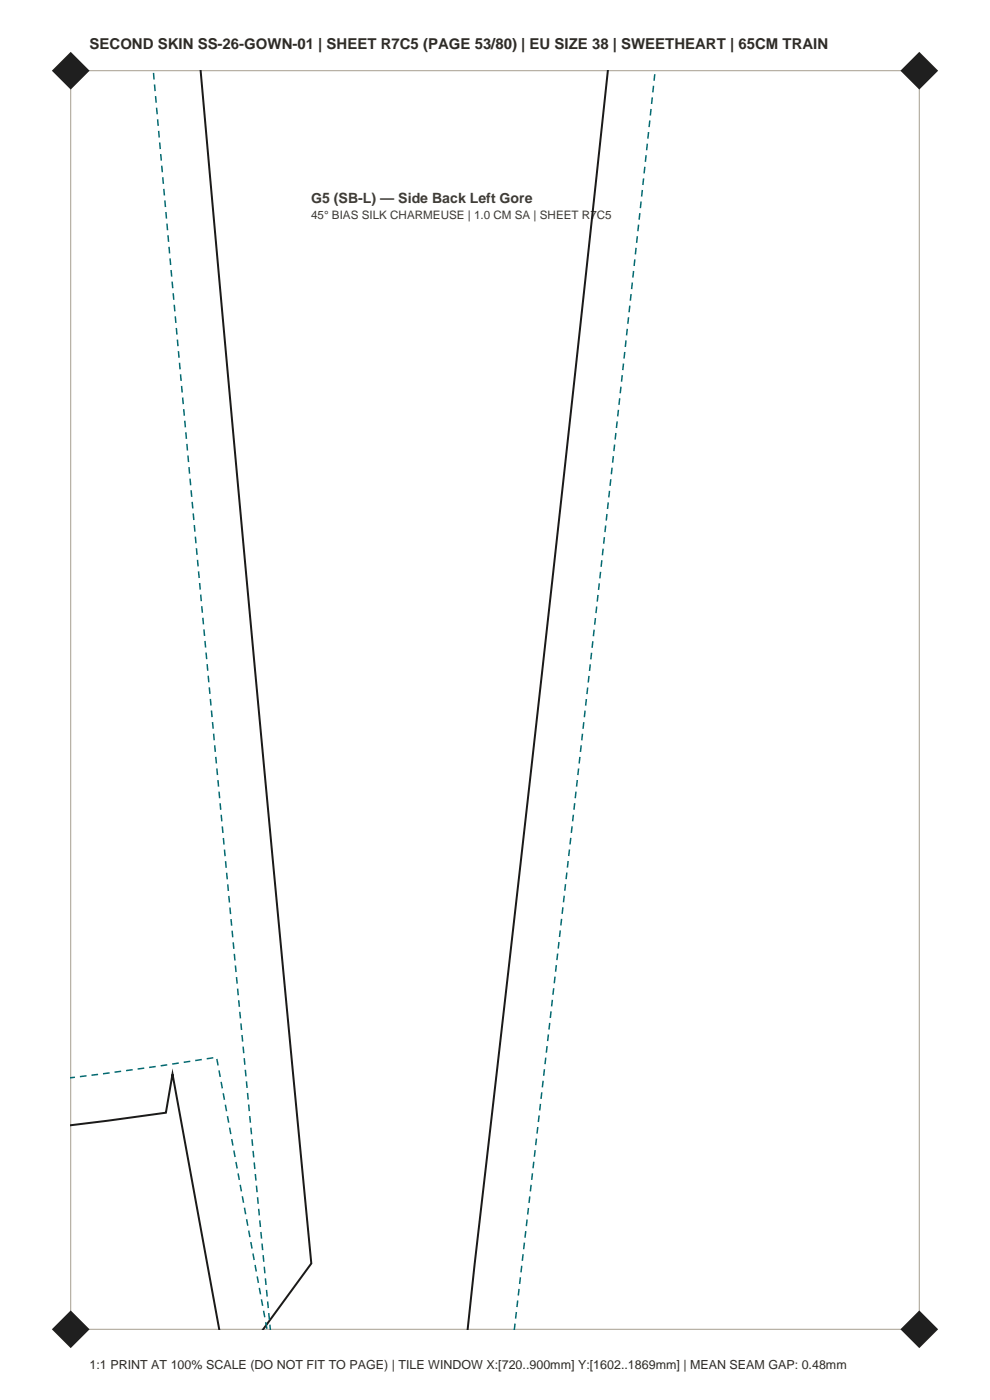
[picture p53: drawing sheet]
<svg xmlns="http://www.w3.org/2000/svg" width="210mm" height="297mm" viewBox="0 0 210 297" stroke-linecap="round" stroke-linejoin="round" font-family="sans-serif">
<defs><g id="words">
<text font-size="3.2" fill="#2e2b26" x="19" y="10.5">SECOND SKIN SS-26-GOWN-01 | SHEET R7C5 (PAGE 53/80) | EU SIZE 38 | SWEETHEART | 65CM TRAIN</text>
<text font-size="3" fill="#403b33" x="66" y="43">G5 (SB-L) — Side Back Left Gore</text>
<text font-size="2.6" fill="#2e2b26" x="19" y="290.5">1:1 PRINT AT 100% SCALE (DO NOT FIT TO PAGE) | TILE WINDOW X:[720..900mm] Y:[1602..1869mm] | MEAN SEAM GAP: 0.48mm</text>
<text font-size="2.5" fill="#403b33" x="66" y="46.5">45° BIAS SILK CHARMEUSE | 1.0 CM SA | SHEET R7C5</text>
</g></defs>
<path d="M15 15h180v267h-180z" fill="none" stroke="#a69e8f" stroke-width=".21"/>
<g fill="#1f1f1f">
<path d="M11 282l4-4 4 4-4 4z" fill-rule="evenodd"/>
<path d="M191 282l4-4 4 4-4 4z" fill-rule="evenodd"/>
<path d="M11 15l4-4 4 4-4 4z" fill-rule="evenodd"/>
<path d="M191 15l4-4 4 4-4 4z" fill-rule="evenodd"/>
</g>
<path d="M42.6 14.9l11.5 127.2 11.9 125.9-10.2 14.1M128.9 14.9l-13.9 127.5-15.8 139.7M15 238.7l20.2-2.6 1.4-8.2 9.9 54.2" fill="none" stroke="#1a1a1a" stroke-width=".42"/>
<path d="M32.5 14.9l11.6 128.1 13.2 139.1M56.6 282.1l-10.7-57.8-12.1 1.9-18.8 2.4M109.1 282.1l15.8-138.8 14.1-128.4" fill="none" stroke="#036970" stroke-width=".32" stroke-dasharray="1.4 1.1" stroke-linecap="butt"/>
<use href="#words"/>
</svg>
